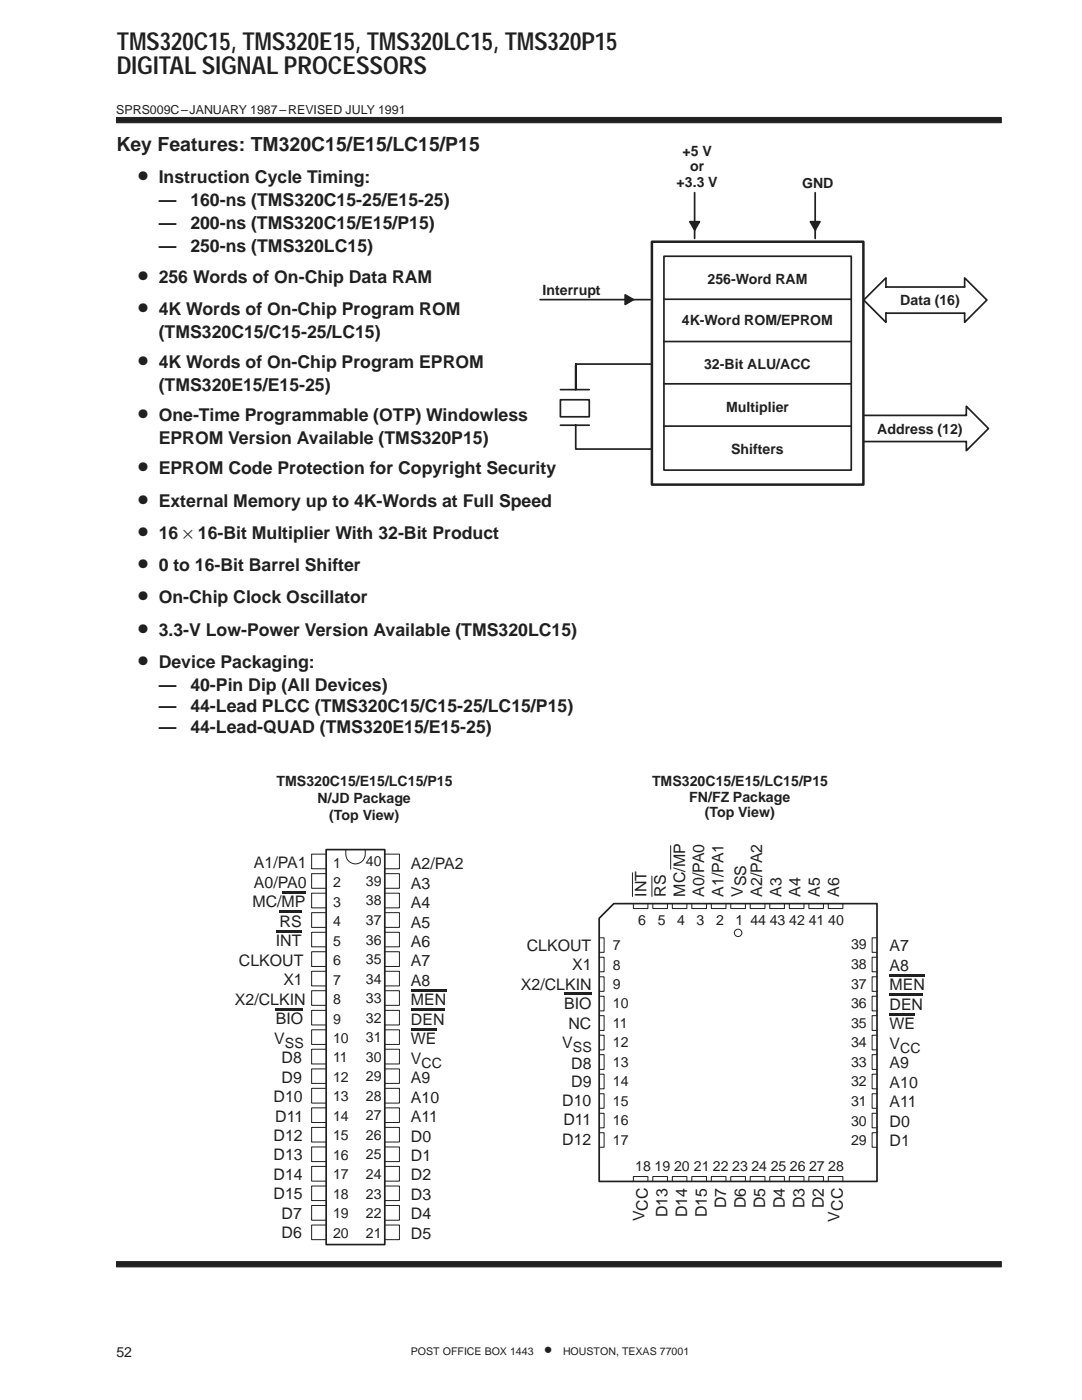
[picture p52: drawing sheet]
<svg xmlns="http://www.w3.org/2000/svg" width="216mm" height="279mm" viewBox="0 0 216 279" stroke-linecap="round" stroke-linejoin="round" font-family="sans-serif">
<defs><g id="words">
<g font-size="4.9" fill="#231f20">
<text x="23.3" y="9.9">TMS320C15, TMS320E15, TMS320LC15, TMS320P15</text>
<text x="23.3" y="14.8">DIGITAL SIGNAL PROCESSORS</text>
<text x="27.5" y="36.5">•</text>
<text x="27.5" y="56.4">•</text>
<text x="27.5" y="62.8">•</text>
<text x="27.5" y="73.5">•</text>
<text x="27.5" y="84.1">•</text>
<text x="27.5" y="94.7">•</text>
<text x="27.5" y="101.1">•</text>
<text x="27.5" y="107.5">•</text>
<text x="27.5" y="114">•</text>
<text x="27.5" y="120.4">•</text>
<text x="27.5" y="126.8">•</text>
<text x="27.5" y="133.3">•</text>
</g>
<text font-size="3.9" fill="#231f20" x="23.2" y="30.2">Key Features: TM320C15/E15/LC15/P15</text>
<g font-size="3.5" fill="#231f20">
<text x="31.7" y="36.5">Instruction Cycle Timing:</text>
<text x="31.7" y="41">—</text>
<text x="38" y="41">160-ns (TMS320C15-25/E15-25)</text>
<text x="31.7" y="45.7">—</text>
<text x="38" y="45.7">200-ns (TMS320C15/E15/P15)</text>
<text x="31.7" y="50.3">—</text>
<text x="38" y="50.3">250-ns (TMS320LC15)</text>
<text x="31.7" y="56.4">256 Words of On-Chip Data RAM</text>
<text x="31.7" y="62.8">4K Words of On-Chip Program ROM</text>
<text x="31.7" y="67.4">(TMS320C15/C15-25/LC15)</text>
<text x="31.7" y="73.5">4K Words of On-Chip Program EPROM</text>
<text x="31.7" y="78">(TMS320E15/E15-25)</text>
<text x="31.7" y="84.1">One-Time Programmable (OTP) Windowless</text>
<text x="31.7" y="88.6">EPROM Version Available (TMS320P15)</text>
<text x="31.7" y="94.7">EPROM Code Protection for Copyright Security</text>
<text x="31.7" y="101.1">External Memory up to 4K-Words at Full Speed</text>
<text x="31.7" y="107.5">16 × 16-Bit Multiplier With 32-Bit Product</text>
<text x="31.7" y="114">0 to 16-Bit Barrel Shifter</text>
<text x="31.7" y="120.4">On-Chip Clock Oscillator</text>
<text x="31.7" y="126.8">3.3-V Low-Power Version Available (TMS320LC15)</text>
<text x="31.7" y="133.3">Device Packaging:</text>
<text x="31.7" y="137.8">—</text>
<text x="38" y="137.8">40-Pin Dip (All Devices)</text>
<text x="31.7" y="142">—</text>
<text x="38" y="142">44-Lead PLCC (TMS320C15/C15-25/LC15/P15)</text>
<text x="31.7" y="146.2">—</text>
<text x="38" y="146.2">44-Lead-QUAD (TMS320E15/E15-25)</text>
<text x="108.6" y="270.4">•</text>
</g>
<g font-size="3.2" fill="#231f20">
<text x="50.7" y="173.3">A1/PA1</text>
<text x="82" y="173.5">A2/PA2</text>
<text x="50.7" y="177.2">A0/PA0</text>
<text x="82" y="177.4">A3</text>
<text x="129" y="178.9" transform="rotate(-90 129 178.9)">INT</text>
<text x="132.9" y="178.9" transform="rotate(-90 132.9 178.9)">RS</text>
<text x="136.7" y="178.9" transform="rotate(-90 136.7 178.9)">MC/MP</text>
<text x="140.5" y="178.9" transform="rotate(-90 140.5 178.9)">A0/PA0</text>
<text x="144.4" y="178.9" transform="rotate(-90 144.4 178.9)">A1/PA1</text>
<text x="148.2" y="178.9" transform="rotate(-90 148.2 178.9)">VSS</text>
<text x="152.1" y="178.9" transform="rotate(-90 152.1 178.9)">A2/PA2</text>
<text x="155.9" y="178.9" transform="rotate(-90 155.9 178.9)">A3</text>
<text x="159.8" y="178.9" transform="rotate(-90 159.8 178.9)">A4</text>
<text x="163.6" y="178.9" transform="rotate(-90 163.6 178.9)">A5</text>
<text x="167.4" y="178.9" transform="rotate(-90 167.4 178.9)">A6</text>
<text x="50.4" y="181.1">MC/MP</text>
<text x="55.8" y="185">RS</text>
<text x="82" y="181.2">A4</text>
<text x="82" y="185.1">A5</text>
<text x="55" y="188.8">INT</text>
<text x="82" y="189">A6</text>
<text x="105.1" y="189.8">CLKOUT</text>
<text x="177.5" y="189.8">A7</text>
<text x="47.7" y="192.7">CLKOUT</text>
<text x="56.5" y="196.6">X1</text>
<text x="82" y="192.9">A7</text>
<text x="82" y="196.8">A8</text>
<text x="103.9" y="197.5">X2/CLKIN</text>
<text x="114.2" y="193.7">X1</text>
<text x="177.5" y="193.7">A8</text>
<text x="177.5" y="197.6">MEN</text>
<text x="46.9" y="200.5">X2/CLKIN</text>
<text x="82" y="200.6">MEN</text>
<text x="112.6" y="201.4">BIO</text>
<text x="177.5" y="201.5">DEN</text>
<text x="54.7" y="208.3">V</text>
<text x="55" y="204.4">BIO</text>
<text x="82" y="204.5">DEN</text>
<text x="82" y="208.4">WE</text>
<text x="112.2" y="209.1">V</text>
<text x="113.4" y="205.3">NC</text>
<text x="177.5" y="205.4">WE</text>
<text x="177.5" y="209.3">V</text>
<text x="56.2" y="212.2">D8</text>
<text x="82" y="212.3">V</text>
<text x="114" y="213.4">D8</text>
<text x="177.5" y="213.2">A9</text>
<text x="54.6" y="219.9">D10</text>
<text x="56.2" y="216.1">D9</text>
<text x="82" y="216.2">A9</text>
<text x="82" y="220.1">A10</text>
<text x="112.2" y="220.7">D10</text>
<text x="114" y="216.8">D9</text>
<text x="177.5" y="217.1">A10</text>
<text x="177.5" y="221">A11</text>
<text x="54.6" y="227.7">D12</text>
<text x="54.9" y="223.8">D11</text>
<text x="82" y="223.9">A11</text>
<text x="82" y="227.8">D0</text>
<text x="112.4" y="224.6">D11</text>
<text x="177.5" y="224.9">D0</text>
<text x="54.6" y="231.6">D13</text>
<text x="82" y="231.7">D1</text>
<text x="112.2" y="228.4">D12</text>
<text x="177.5" y="228.8">D1</text>
<text x="54.6" y="235.5">D14</text>
<text x="54.6" y="239.4">D15</text>
<text x="82" y="235.6">D2</text>
<text x="82" y="239.5">D3</text>
<text x="56.2" y="243.3">D7</text>
<text x="82" y="243.4">D4</text>
<text x="128.6" y="243.6" transform="rotate(-90 128.6 243.6)">VCC</text>
<text x="133.2" y="242.9" transform="rotate(-90 133.2 242.9)">D13</text>
<text x="137.1" y="242.9" transform="rotate(-90 137.1 242.9)">D14</text>
<text x="141" y="242.9" transform="rotate(-90 141 242.9)">D15</text>
<text x="144.9" y="241.1" transform="rotate(-90 144.9 241.1)">D7</text>
<text x="148.8" y="241.1" transform="rotate(-90 148.8 241.1)">D6</text>
<text x="152.7" y="241.1" transform="rotate(-90 152.7 241.1)">D5</text>
<text x="156.6" y="241.1" transform="rotate(-90 156.6 241.1)">D4</text>
<text x="160.5" y="241.1" transform="rotate(-90 160.5 241.1)">D3</text>
<text x="164.4" y="241.1" transform="rotate(-90 164.4 241.1)">D2</text>
<text x="167.5" y="243.9" transform="rotate(-90 167.5 243.9)">VCC</text>
<text x="56.2" y="247.2">D6</text>
<text x="82" y="247.2">D5</text>
</g>
<g font-size="2.8" fill="#231f20">
<text x="136.2" y="31.1">+5 V</text>
<text x="137.7" y="34.2">or</text>
<text x="135" y="37.3">+3.3 V</text>
<text x="160" y="37.5">GND</text>
<text x="108.3" y="58.8">Interrupt</text>
<text x="141.2" y="56.7">256-Word RAM</text>
<text x="136.1" y="64.9">4K-Word ROM/EPROM</text>
<text x="179.6" y="60.9">Data (16)</text>
<text x="140.5" y="73.7">32-Bit ALU/ACC</text>
<text x="144.9" y="82.2">Multiplier</text>
<text x="175" y="86.5">Address (12)</text>
<text x="145.9" y="90.6">Shifters</text>
<text x="55.2" y="156.9">TMS320C15/E15/LC15/P15</text>
<text x="63.4" y="160.3">N/JD Package</text>
<text x="130.1" y="156.9">TMS320C15/E15/LC15/P15</text>
<text x="137.5" y="160">FN/FZ Package</text>
<text x="65.7" y="163.7">(Top View)</text>
<text x="140.6" y="163.1">(Top View)</text>
<text x="66.5" y="173.2">1</text>
<text x="73" y="172.9">40</text>
<text x="66.5" y="177.1">2</text>
<text x="73" y="176.8">39</text>
<text x="66.5" y="181">3</text>
<text x="66.5" y="184.9">4</text>
<text x="73" y="180.7">38</text>
<text x="73" y="184.6">37</text>
<text x="127.3" y="184.6">6</text>
<text x="131.2" y="184.6">5</text>
<text x="135.1" y="184.6">4</text>
<text x="139" y="184.6">3</text>
<text x="142.9" y="184.6">2</text>
<text x="146.8" y="184.6">1</text>
<text x="149.7" y="184.6">44 43 42 41 40</text>
<text x="66.5" y="188.7">5</text>
<text x="73" y="188.5">36</text>
<text x="122.3" y="189.6">7</text>
<text x="169.8" y="189.5">39</text>
<text x="66.5" y="192.6">6</text>
<text x="66.5" y="196.5">7</text>
<text x="73" y="192.4">35</text>
<text x="73" y="196.3">34</text>
<text x="122.3" y="193.5">8</text>
<text x="122.3" y="197.4">9</text>
<text x="169.8" y="193.4">38</text>
<text x="169.8" y="197.3">37</text>
<text x="66.5" y="200.4">8</text>
<text x="73" y="200.2">33</text>
<text x="122.3" y="201.3">10</text>
<text x="169.8" y="201.2">36</text>
<text x="56.9" y="209.1">SS</text>
<text x="66.5" y="204.3">9</text>
<text x="66.5" y="208.2">10</text>
<text x="73" y="204.1">32</text>
<text x="73" y="208">31</text>
<text x="114.3" y="209.9">SS</text>
<text x="122.3" y="205.2">11</text>
<text x="122.3" y="209">12</text>
<text x="169.8" y="205.1">35</text>
<text x="169.8" y="209">34</text>
<text x="66.5" y="212">11</text>
<text x="66.5" y="215.9">12</text>
<text x="73" y="211.9">30</text>
<text x="73" y="215.8">29</text>
<text x="84.1" y="213.1">CC</text>
<text x="122.3" y="212.9">13</text>
<text x="169.8" y="212.9">33</text>
<text x="179.6" y="210.1">CC</text>
<text x="66.5" y="219.8">13</text>
<text x="73" y="219.7">28</text>
<text x="122.3" y="216.8">14</text>
<text x="122.3" y="220.7">15</text>
<text x="169.8" y="216.8">32</text>
<text x="169.8" y="220.7">31</text>
<text x="66.5" y="223.7">14</text>
<text x="66.5" y="227.6">15</text>
<text x="73" y="223.6">27</text>
<text x="73" y="227.5">26</text>
<text x="122.3" y="224.6">16</text>
<text x="169.8" y="224.6">30</text>
<text x="66.5" y="231.5">16</text>
<text x="73" y="231.4">25</text>
<text x="122.3" y="228.5">17</text>
<text x="126.7" y="233.7">18 19 20</text>
<text x="138.4" y="233.7">21 22 23 24 25 26</text>
<text x="161.4" y="233.7">27 28</text>
<text x="169.8" y="228.5">29</text>
<text x="66.5" y="235.4">17</text>
<text x="66.5" y="239.2">18</text>
<text x="73" y="235.3">24</text>
<text x="73" y="239.2">23</text>
<text x="66.5" y="243.1">19</text>
<text x="73" y="243.1">22</text>
<text x="66.5" y="247">20</text>
<text x="73" y="247">21</text>
<text x="23.2" y="270.7">52</text>
</g>
<text font-size="2.5" fill="#231f20" x="23.2" y="22.7">SPRS009C–JANUARY 1987–REVISED JULY 1991</text>
<g font-size="2.1" fill="#231f20">
<text x="82" y="270.4">POST OFFICE BOX 1443</text>
<text x="112.3" y="270.4">HOUSTON, TEXAS 77001</text>
</g>
</g></defs>
<path d="M130.1 48.2h42.2v48.5h-42.2z" fill="none" stroke="#231f20" stroke-width=".5"/>
<path d="M132.5 51.1h37.4v42.7h-37.4z" fill="none" stroke="#231f20" stroke-width=".34"/>
<path d="M192.5 55.5l4.4 4.4-4.4 4.4z" fill="#fff"/>
<path d="M192.5 57.3v-1.8l4.4 4.4-4.4 4.4v-1.8" fill="none" stroke="#231f20" stroke-width=".34"/>
<path d="M172.3 59.9l4.5-4.4v8.8z" fill="#fff"/>
<path d="M132.5 59.7h37.4M192.5 57.3h-15.7v-1.8l-4.5 4.4 4.5 4.4v-1.8h15.7M132.5 68.2h37.4M132.5 76.6h37.4M132.5 85h37.4" fill="none" stroke="#231f20" stroke-width=".34"/>
<path d="M192.8 81.1l4.4 4.4-4.4 4.4z" fill="#fff"/>
<path d="M138.6 38.4v9.2M162.7 38.4v9.2M107.8 59.8h22M111.8 79.8h5.8v3.4h-5.8zM111.8 77.8h5.8M129.9 72.7h-15v5.1M111.8 84.9h5.8M114.9 84.9v4.7M115.1 89.6h15M172.5 82.9h20.3v-1.8l4.4 4.4-4.4 4.4v-1.8h-20.3M65.1 169.6h11.7v78.8h-11.7zM119.6 183.3l2.9-3h52.5v55.5h-55.4z" fill="none" stroke="#231f20" stroke-width=".34"/>
<g fill="#231f20" stroke="#231f20" stroke-width=".34">
<path d="M124.7 58.8l1.7 1-1.7 1z" fill-rule="evenodd"/>
<path d="M137.6 44.2h2l-1 1.7z" fill-rule="evenodd"/>
<path d="M161.7 44.2h1.9l-.9 1.7z" fill-rule="evenodd"/>
</g>
<g fill="none" stroke="#231f20" stroke-width=".2">
<path d="M126.4 59.8h.1M138.6 45.9h.1M162.7 45.9h.1M65.1 170.5h-2.9v2.9h2.9M65.1 174.4h-2.9v2.9h2.9M65.1 178.3h-2.9v2.9h2.9M69 169.6a2.23 2.23 0 0 0 1.5 2.8 1.94 1.94 0 0 0 2.4-1.9v-.9M76.8 170.5h2.9v2.9h-2.9M76.8 174.4h2.9v2.9h-2.9M76.8 178.3h2.9v2.9h-2.9M126.2 174.2v4.7M130.1 174.8v4.1"/>
<path d="M133.8 168.8v4.7M65.1 182.1h-2.9v3h2.9M65.1 186.1h-2.9v2.9h2.9M65.1 189.9h-2.9v3h2.9M65.1 193.8h-2.9v3h2.9M65.1 197.7h-2.9v2.9h2.9M76.8 182.1h2.9v3h-2.9M76.8 186.1h2.9v2.9h-2.9M76.8 189.9h2.9v3h-2.9M76.8 193.8h2.9v3h-2.9M76.8 197.7h2.9v2.9h-2.9M119.6 198.8h.9v2.9h-.9"/>
<path d="M119.6 194.9h.9v2.9h-.9M119.6 191h.9v2.9h-.9M119.6 187.2h.9v2.9h-.9M126.4 180.3v1h2.9v-1M130.3 180.3v1h2.9v-1M134.2 180.3v1h2.9v-1M138 180.3v1h3v-1M141.9 180.3v1h3v-1M145.8 180.3v1h2.9v-1M149.7 180.3v1h2.9v-1M153.6 180.3v1h2.9v-1M157.5 180.3v1h2.9v-1"/>
<path d="M161.4 180.3v1h2.9v-1M165.3 180.3v1h2.9v-1M175 198.8h-1v2.9h1M175 194.9h-1v2.9h1M175 191h-1v2.9h1M175 187.2h-1v2.9h1M65.1 201.6h-2.9v3h2.9M65.1 205.5h-2.9v2.9h2.9M65.1 209.4h-2.9v2.9h2.9M65.1 213.3h-2.9v2.9h2.9M65.1 217.2h-2.9v2.9h2.9M76.8 201.6h2.9v3h-2.9"/>
<path d="M76.8 205.5h2.9v2.9h-2.9M76.8 209.4h2.9v2.9h-2.9M76.8 213.3h2.9v2.9h-2.9M76.8 217.2h2.9v2.9h-2.9M119.6 218.3h.9v2.9h-.9M119.6 214.4h.9v2.9h-.9M119.6 210.5h.9v2.9h-.9M119.6 206.6h.9v2.9h-.9M119.6 202.7h.9v2.9h-.9M175 218.3h-1v2.9h1M175 214.4h-1v2.9h1M175 210.5h-1v2.9h1"/>
<path d="M175 206.6h-1v2.9h1M175 202.7h-1v2.9h1M65.1 221.1h-2.9v2.9h2.9M65.1 225h-2.9v2.9h2.9M65.1 228.9h-2.9v2.9h2.9M65.1 232.8h-2.9v2.9h2.9M65.1 236.7h-2.9v2.9h2.9M76.8 221.1h2.9v2.9h-2.9M76.8 225h2.9v2.9h-2.9M76.8 228.9h2.9v2.9h-2.9M76.8 232.8h2.9v2.9h-2.9M76.8 236.7h2.9v2.9h-2.9"/>
<path d="M119.6 226.1h.9v2.9h-.9M119.6 222.2h.9v2.9h-.9M126.4 235.8v-1h2.9v1M130.3 235.8v-1h2.9v1M134.2 235.8v-1h2.9v1M138 235.8v-1h3v1M141.9 235.8v-1h3v1M145.8 235.8v-1h2.9v1M149.7 235.8v-1h2.9v1M153.6 235.8v-1h2.9v1M157.5 235.8v-1h2.9v1M161.4 235.8v-1h2.9v1"/>
<path d="M165.3 235.8v-1h2.9v1M175 226.1h-1v2.9h1M175 222.2h-1v2.9h1M65.1 240.6h-2.9v2.9h2.9M65.1 244.5h-2.9v2.9h2.9M76.8 240.6h2.9v2.9h-2.9M76.8 244.5h2.9v2.9h-2.9"/>
<circle cx="147.3" cy="186.2" r=".74"/>
</g>
<path d="M56.2 178h4.8M55 185.8h5.2M55.8 181.9h4.4M82 197.6h7.1M112.6 198.4h5.5M177.5 194.6h7.1M177.5 198.5h6.7M55 201.4h5.5M82 201.5h6.7M82 205.4h5.1M177.5 202.4h5.1" fill="none" stroke="#231f20" stroke-width=".4"/>
<g fill="#231f20" stroke="#231f20" stroke-width=".2">
<path d="M23.2 23.4h176.6v1.1h-176.6z" fill-rule="evenodd"/>
<path d="M23.2 251.8h176.6v1h-176.6z" fill-rule="evenodd"/>
</g>
<use href="#words"/>
</svg>
